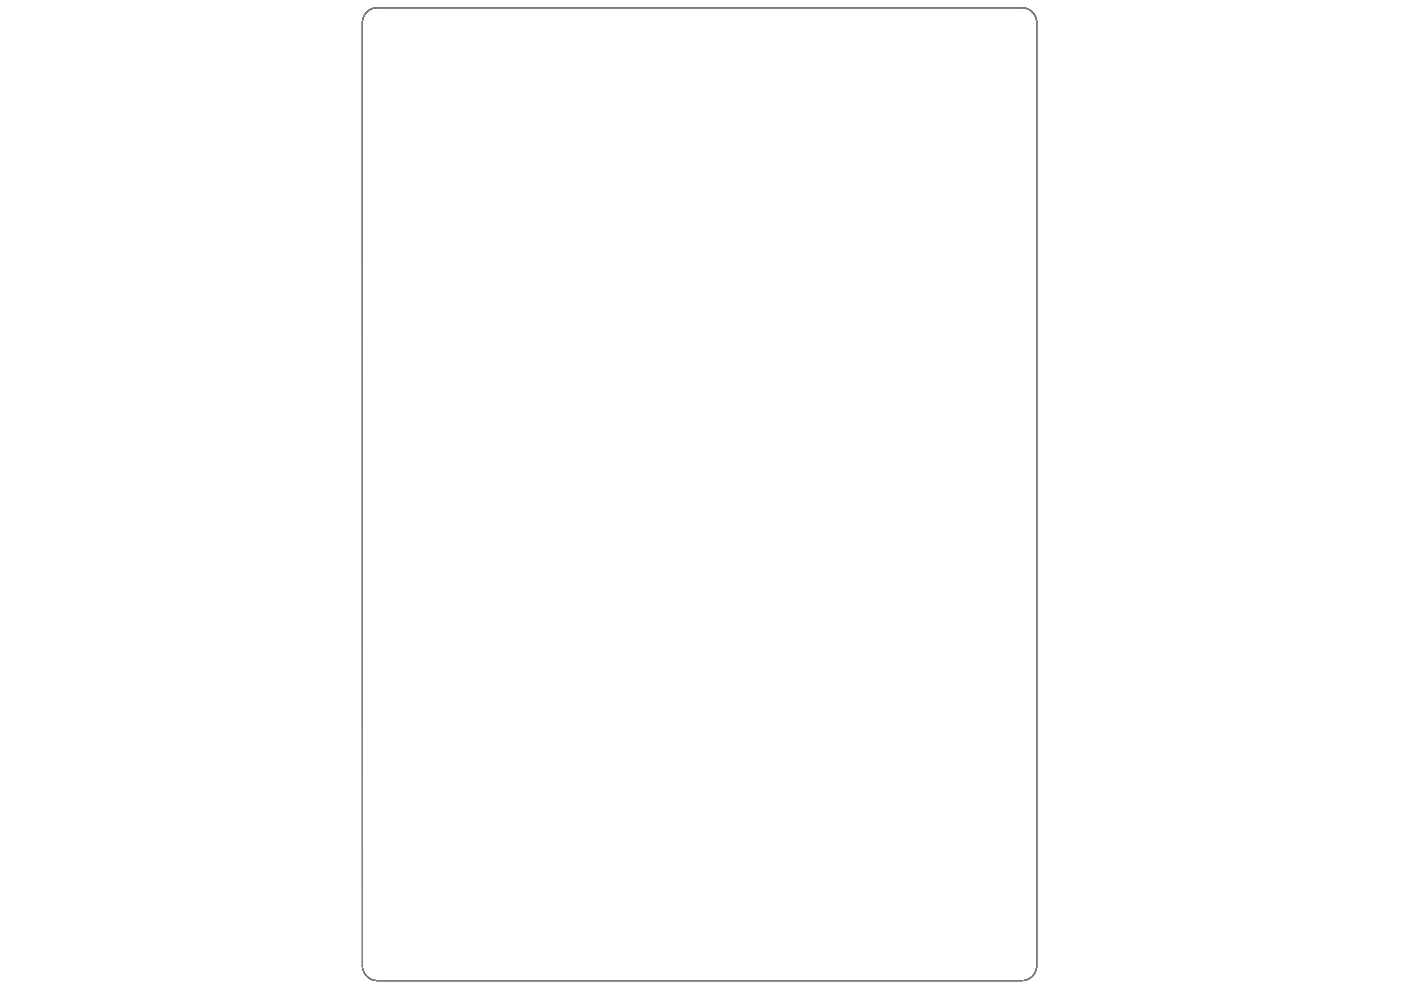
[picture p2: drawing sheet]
<svg xmlns="http://www.w3.org/2000/svg" width="297mm" height="210mm" viewBox="0 0 297 210" stroke-linecap="round" stroke-linejoin="round" font-family="sans-serif">
<path d="M77.8 2.6a3 3 0 0 1 2.2-1h136.6a3.1 3.1 0 0 1 3.2 3.2v199.9a3.1 3.1 0 0 1-3.2 3.2h-136.6a3.2 3.2 0 0 1-3.2-3.2v-199.9a3.1 3.1 0 0 1 1-2.2z" fill="none" stroke="#808080" stroke-width=".21"/>
<path d="M80 207.9a3.2 3.2 0 0 1-3.2-3.2v-199.9a3.2 3.2 0 0 1 3.2-3.2h136.6a3.2 3.2 0 0 1 3.2 3.2v199.9a3.2 3.2 0 0 1-3.2 3.2M80 207.9h136.6" fill="none" stroke="#800080" stroke-width=".21"/>
</svg>
